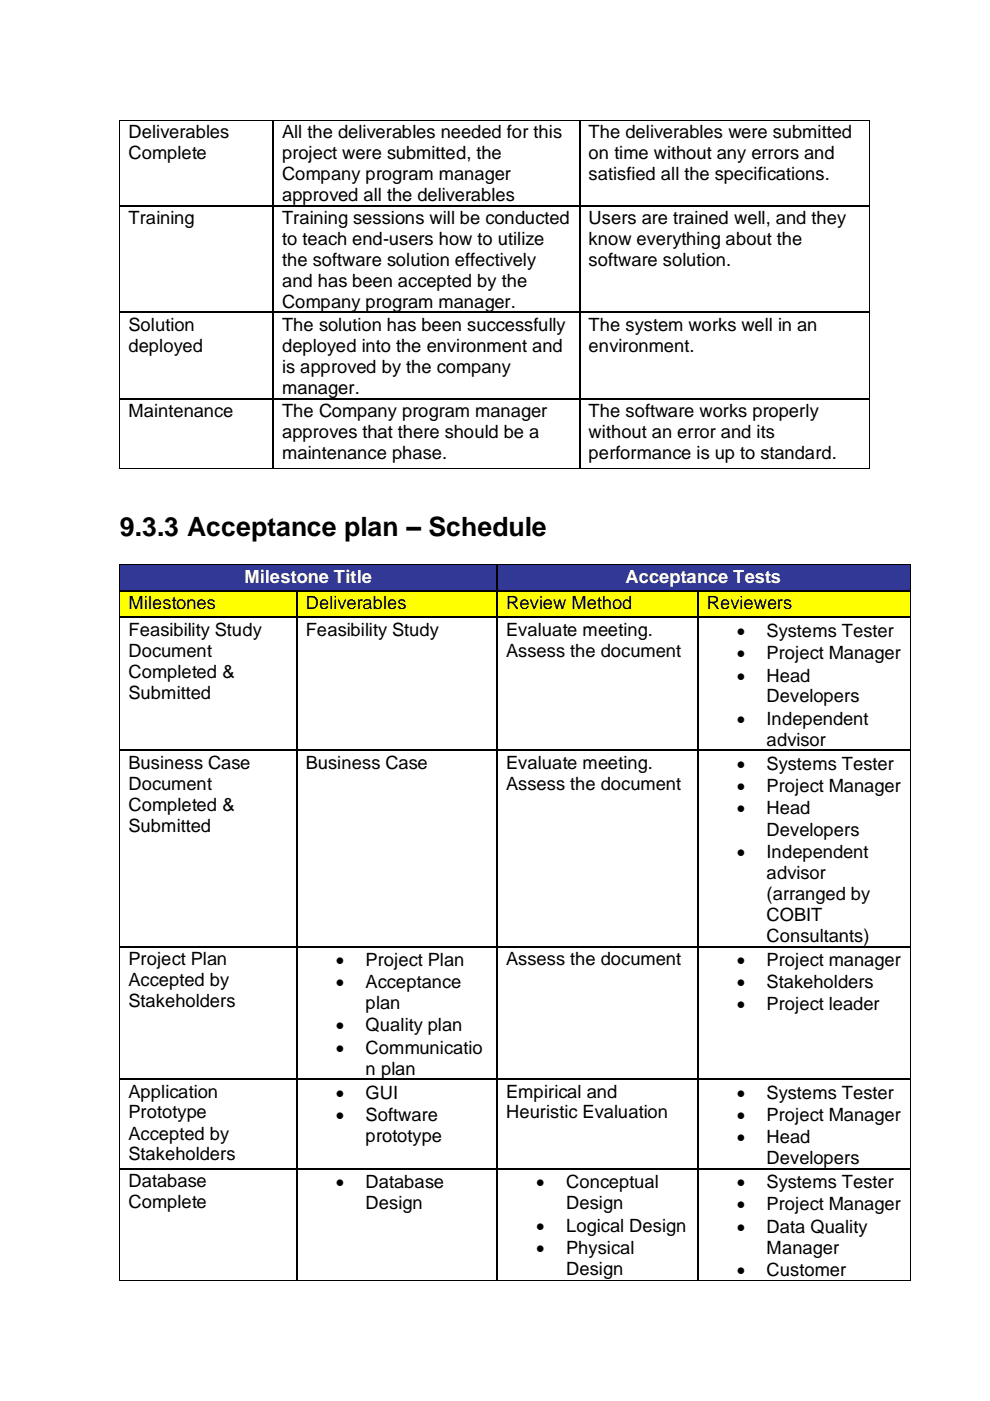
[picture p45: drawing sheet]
<svg xmlns="http://www.w3.org/2000/svg" width="210mm" height="297mm" viewBox="0 0 210 297" stroke-linecap="round" stroke-linejoin="round" font-family="sans-serif">
<defs><g id="words">
<text font-size="5.6" x="25.4" y="113.7">9.3.3 Acceptance plan – Schedule</text>
<g font-size="3.9">
<text x="27.3" y="29.3">Deliverables</text>
<text x="59.8" y="29.3">All the deliverables needed for this</text>
<text x="124.8" y="29.3">The deliverables were submitted</text>
<text x="27.3" y="33.7">Complete</text>
<text x="59.8" y="33.7">project were submitted, the</text>
<text x="124.8" y="33.7">on time without any errors and</text>
<text x="59.8" y="38.2">Company program manager</text>
<text x="124.8" y="38.2">satisfied all the specifications.</text>
<text x="27.3" y="47.5">Training</text>
<text x="59.8" y="42.6">approved all the deliverables</text>
<text x="59.8" y="47.5">Training sessions will be conducted</text>
<text x="124.8" y="47.5">Users are trained well, and they</text>
<text x="59.8" y="52">to teach end-users how to utilize</text>
<text x="124.8" y="52">know everything about the</text>
<text x="59.8" y="56.4">the software solution effectively</text>
<text x="124.8" y="56.4">software solution.</text>
<text x="59.8" y="60.9">and has been accepted by the</text>
<text x="59.8" y="65.3">Company program manager.</text>
<text x="27.3" y="70.1">Solution</text>
<text x="59.8" y="70.1">The solution has been successfully</text>
<text x="124.8" y="70.1">The system works well in an</text>
<text x="27.3" y="74.6">deployed</text>
<text x="59.8" y="74.6">deployed into the environment and</text>
<text x="124.8" y="74.6">environment.</text>
<text x="59.8" y="79.1">is approved by the company</text>
<text x="59.8" y="83.5">manager.</text>
<text x="27.3" y="88.3">Maintenance</text>
<text x="59.8" y="88.3">The Company program manager</text>
<text x="124.8" y="88.3">The software works properly</text>
<text x="59.8" y="92.8">approves that there should be a</text>
<text x="124.8" y="92.8">without an error and its</text>
<text x="59.8" y="97.3">maintenance phase.</text>
<text x="124.8" y="97.3">performance is up to standard.</text>
<text x="27.3" y="129.2">Milestones</text>
<text x="64.9" y="129.2">Deliverables</text>
<text x="107.4" y="129.2">Review Method</text>
<text x="149.9" y="129.2">Reviewers</text>
<text x="27.3" y="134.8">Feasibility Study</text>
<text x="64.9" y="134.8">Feasibility Study</text>
<text x="107.4" y="134.8">Evaluate meeting.</text>
<text x="156.3" y="135.1">•</text>
<text x="162.6" y="135.1">Systems Tester</text>
<text x="27.3" y="139.2">Document</text>
<text x="27.3" y="143.7">Completed &amp;</text>
<text x="107.4" y="139.2">Assess the document</text>
<text x="156.3" y="139.7">•</text>
<text x="162.6" y="139.7">Project Manager</text>
<text x="27.3" y="148.1">Submitted</text>
<text x="156.3" y="144.5">•</text>
<text x="162.6" y="144.5">Head</text>
<text x="162.6" y="148.9">Developers</text>
<text x="156.3" y="153.7">•</text>
<text x="162.6" y="153.7">Independent</text>
<text x="162.6" y="158.1">advisor</text>
<text x="27.3" y="162.9">Business Case</text>
<text x="27.3" y="167.4">Document</text>
<text x="64.9" y="162.9">Business Case</text>
<text x="107.4" y="162.9">Evaluate meeting.</text>
<text x="107.4" y="167.4">Assess the document</text>
<text x="156.3" y="163.2">•</text>
<text x="156.3" y="168">•</text>
<text x="162.6" y="163.2">Systems Tester</text>
<text x="162.6" y="168">Project Manager</text>
<text x="27.3" y="171.9">Completed &amp;</text>
<text x="156.3" y="172.6">•</text>
<text x="162.6" y="172.6">Head</text>
<text x="27.3" y="176.4">Submitted</text>
<text x="162.6" y="177.1">Developers</text>
<text x="156.3" y="181.8">•</text>
<text x="162.6" y="181.8">Independent</text>
<text x="162.6" y="186.3">advisor</text>
<text x="162.6" y="190.7">(arranged by</text>
<text x="162.6" y="195.2">COBIT</text>
<text x="162.6" y="199.7">Consultants)</text>
<text x="27.3" y="204.5">Project Plan</text>
<text x="27.3" y="209">Accepted by</text>
<text x="71.2" y="204.8">•</text>
<text x="71.2" y="209.5">•</text>
<text x="77.6" y="204.8">Project Plan</text>
<text x="77.6" y="209.5">Acceptance</text>
<text x="107.4" y="204.5">Assess the document</text>
<text x="156.3" y="204.8">•</text>
<text x="156.3" y="209.5">•</text>
<text x="162.6" y="204.8">Project manager</text>
<text x="162.6" y="209.5">Stakeholders</text>
<text x="27.3" y="213.4">Stakeholders</text>
<text x="77.6" y="213.9">plan</text>
<text x="156.3" y="214.2">•</text>
<text x="162.6" y="214.2">Project leader</text>
<text x="71.2" y="218.7">•</text>
<text x="77.6" y="218.7">Quality plan</text>
<text x="71.2" y="223.4">•</text>
<text x="77.6" y="223.4">Communicatio</text>
<text x="77.6" y="227.9">n plan</text>
<text x="27.3" y="232.7">Application</text>
<text x="71.2" y="233">•</text>
<text x="77.6" y="233">GUI</text>
<text x="107.4" y="232.7">Empirical and</text>
<text x="156.3" y="233">•</text>
<text x="162.6" y="233">Systems Tester</text>
<text x="27.3" y="237.1">Prototype</text>
<text x="71.2" y="237.7">•</text>
<text x="77.6" y="237.7">Software</text>
<text x="107.4" y="237.1">Heuristic Evaluation</text>
<text x="156.3" y="237.7">•</text>
<text x="162.6" y="237.7">Project Manager</text>
<text x="27.3" y="241.6">Accepted by</text>
<text x="77.6" y="242.2">prototype</text>
<text x="156.3" y="242.4">•</text>
<text x="162.6" y="242.4">Head</text>
<text x="27.3" y="246">Stakeholders</text>
<text x="27.3" y="251.7">Database</text>
<text x="71.2" y="252">•</text>
<text x="77.6" y="252">Database</text>
<text x="113.7" y="252">•</text>
<text x="120.1" y="252">Conceptual</text>
<text x="156.3" y="252">•</text>
<text x="162.6" y="246.8">Developers</text>
<text x="162.6" y="252">Systems Tester</text>
<text x="27.3" y="256.2">Complete</text>
<text x="77.6" y="256.4">Design</text>
<text x="120.1" y="256.4">Design</text>
<text x="156.3" y="256.6">•</text>
<text x="162.6" y="256.6">Project Manager</text>
<text x="113.7" y="261.1">•</text>
<text x="120.1" y="261.1">Logical Design</text>
<text x="156.3" y="261.4">•</text>
<text x="162.6" y="261.4">Data Quality</text>
<text x="113.7" y="265.9">•</text>
<text x="120.1" y="265.9">Physical</text>
<text x="162.6" y="265.9">Manager</text>
<text x="120.1" y="270.3">Design</text>
<text x="156.3" y="270.6">•</text>
<text x="162.6" y="270.6">Customer</text>
</g>
<g font-size="3.9" fill="#fff">
<text x="51.9" y="123.5">Milestone Title</text>
<text x="132.7" y="123.5">Acceptance Tests</text>
</g>
</g></defs>
<g fill="#000">
<path d="M25.2 25.4h.2v.2h-.2z" fill-rule="evenodd"/>
<path d="M25.2 25.4h.2v.2h-.2z" fill-rule="evenodd"/>
<path d="M57.8 25.4h.2v.2h-.2z" fill-rule="evenodd"/>
<path d="M122.8 25.4h.2v.2h-.2z" fill-rule="evenodd"/>
<path d="M184.3 25.4h.2v.2h-.2z" fill-rule="evenodd"/>
<path d="M184.3 25.4h.2v.2h-.2z" fill-rule="evenodd"/>
<path d="M25.2 43.4h.2v.4h-.2z" fill-rule="evenodd"/>
<path d="M57.8 43.4h.3v.4h-.3z" fill-rule="evenodd"/>
<path d="M122.8 43.4h.4v.4h-.4z" fill-rule="evenodd"/>
<path d="M184.3 43.4h.2v.4h-.2z" fill-rule="evenodd"/>
<path d="M25.2 66.1h.2v.3h-.2z" fill-rule="evenodd"/>
<path d="M57.8 66.1h.3v.3h-.3z" fill-rule="evenodd"/>
<path d="M122.8 66.1h.4v.3h-.4z" fill-rule="evenodd"/>
<path d="M184.3 66.1h.2v.3h-.2z" fill-rule="evenodd"/>
<path d="M25.2 84.3h.2v.4h-.2z" fill-rule="evenodd"/>
<path d="M25.2 99.3h.2v.2h-.2z" fill-rule="evenodd"/>
<path d="M25.2 99.3h.2v.2h-.2z" fill-rule="evenodd"/>
<path d="M57.8 84.3h.3v.4h-.3z" fill-rule="evenodd"/>
<path d="M57.8 99.3h.2v.2h-.2z" fill-rule="evenodd"/>
<path d="M122.8 84.3h.4v.4h-.4z" fill-rule="evenodd"/>
<path d="M122.8 99.3h.2v.2h-.2z" fill-rule="evenodd"/>
<path d="M184.3 84.3h.2v.4h-.2z" fill-rule="evenodd"/>
<path d="M184.3 99.3h.2v.2h-.2z" fill-rule="evenodd"/>
<path d="M184.3 99.3h.2v.2h-.2z" fill-rule="evenodd"/>
</g>
<g fill="none" stroke="#000" stroke-width=".21">
<path d="M25.3 25.6v17.8M25.4 25.5h32.4M58 25.5h64.8M123 25.5h61.3M184.4 25.6v17.8M25.3 43.8v22.3M184.4 43.8v22.3M25.3 66.4v17.9M184.4 66.4v17.9M25.3 84.7v14.6M25.4 99.4h32.4M58 99.4h64.8"/>
<path d="M123 99.4h61.3M184.4 84.7v14.6"/>
</g>
<g fill="none" stroke="#000" stroke-width=".35">
<path d="M58 25.6v17.8M123 25.6v17.8M25.4 43.6h32.4M58 43.8v22.3M58.1 43.6h64.7M123 43.8v22.3M123.2 43.6h61.1M25.4 66.3h32.4M58 66.4v17.9M58.1 66.3h64.7M123 66.4v17.9M123.2 66.3h61.1"/>
<path d="M25.4 84.5h32.4M58 84.7v14.6M58.1 84.5h64.7M123 84.7v14.6M123.2 84.5h61.1"/>
</g>
<g fill="#313896">
<path d="M25.4 119.8h79.9v5.3h-79.9z" fill-rule="evenodd"/>
<path d="M27.3 119.8h76.3v4.5h-76.3z" fill-rule="evenodd"/>
<path d="M105.6 119.8h87.4v5.3h-87.4z" fill-rule="evenodd"/>
<path d="M107.4 119.8h83.7v4.5h-83.7z" fill-rule="evenodd"/>
</g>
<g fill="#000">
<path d="M25.2 119.6h.2v.2h-.2z" fill-rule="evenodd"/>
<path d="M25.2 119.6h.2v.2h-.2z" fill-rule="evenodd"/>
<path d="M105.3 119.6h.1v.2h-.1z" fill-rule="evenodd"/>
<path d="M193 119.6h.1v.2h-.1z" fill-rule="evenodd"/>
<path d="M193 119.6h.1v.2h-.1z" fill-rule="evenodd"/>
</g>
<path d="M25.3 119.8v5.3M25.4 119.7h79.9M105.4 119.7h87.6M193.1 119.8v5.3" fill="none" stroke="#000" stroke-width=".21"/>
<path d="M105.4 119.8v5.3" fill="none" stroke="#000" stroke-width=".35"/>
<g fill="#ff0">
<path d="M25.4 125.4h37.3v5.3h-37.3z" fill-rule="evenodd"/>
<path d="M27.3 125.4h33.8v4.5h-33.8z" fill-rule="evenodd"/>
<path d="M63.1 125.4h42.2v5.3h-42.2z" fill-rule="evenodd"/>
<path d="M64.9 125.4h38.7v4.5h-38.7z" fill-rule="evenodd"/>
<path d="M105.6 125.4h42.2v5.3h-42.2z" fill-rule="evenodd"/>
<path d="M107.4 125.4h38.7v4.5h-38.7z" fill-rule="evenodd"/>
<path d="M148.1 125.4h44.9v5.3h-44.9z" fill-rule="evenodd"/>
<path d="M149.9 125.4h41.2v4.5h-41.2z" fill-rule="evenodd"/>
</g>
<g fill="#000">
<path d="M25.2 125.1h.2v.3h-.2z" fill-rule="evenodd"/>
<path d="M25.2 130.7h.2v.4h-.2z" fill-rule="evenodd"/>
<path d="M62.7 125.1h.4v.3h-.4z" fill-rule="evenodd"/>
<path d="M62.7 130.7h.4v.4h-.4z" fill-rule="evenodd"/>
<path d="M105.3 125.1h.3v.3h-.3z" fill-rule="evenodd"/>
<path d="M105.3 130.7h.3v.4h-.3z" fill-rule="evenodd"/>
<path d="M147.8 125.1h.3v.3h-.3z" fill-rule="evenodd"/>
<path d="M147.8 130.7h.3v.4h-.3z" fill-rule="evenodd"/>
<path d="M193 125.1h.1v.3h-.1z" fill-rule="evenodd"/>
<path d="M193 130.7h.1v.4h-.1z" fill-rule="evenodd"/>
<path d="M25.2 158.9h.2v.3h-.2z" fill-rule="evenodd"/>
<path d="M62.7 158.9h.4v.3h-.4z" fill-rule="evenodd"/>
<path d="M105.3 158.9h.3v.3h-.3z" fill-rule="evenodd"/>
<path d="M147.8 158.9h.3v.3h-.3z" fill-rule="evenodd"/>
<path d="M193 158.9h.1v.3h-.1z" fill-rule="evenodd"/>
<path d="M25.2 200.5h.2v.4h-.2z" fill-rule="evenodd"/>
<path d="M62.7 200.5h.4v.4h-.4z" fill-rule="evenodd"/>
<path d="M105.3 200.5h.3v.4h-.3z" fill-rule="evenodd"/>
<path d="M147.8 200.5h.3v.4h-.3z" fill-rule="evenodd"/>
<path d="M193 200.5h.1v.4h-.1z" fill-rule="evenodd"/>
<path d="M25.2 228.7h.2v.3h-.2z" fill-rule="evenodd"/>
<path d="M62.7 228.7h.4v.3h-.4z" fill-rule="evenodd"/>
<path d="M105.3 228.7h.3v.3h-.3z" fill-rule="evenodd"/>
<path d="M147.8 228.7h.3v.3h-.3z" fill-rule="evenodd"/>
<path d="M193 228.7h.1v.3h-.1z" fill-rule="evenodd"/>
<path d="M25.2 247.6h.2v.4h-.2z" fill-rule="evenodd"/>
<path d="M62.7 247.6h.4v.4h-.4z" fill-rule="evenodd"/>
<path d="M105.3 247.6h.3v.4h-.3z" fill-rule="evenodd"/>
<path d="M147.8 247.6h.3v.4h-.3z" fill-rule="evenodd"/>
<path d="M193 247.6h.1v.4h-.1z" fill-rule="evenodd"/>
<path d="M25.2 271.4h.2v.1h-.2z" fill-rule="evenodd"/>
<path d="M25.2 271.4h.2v.1h-.2z" fill-rule="evenodd"/>
<path d="M62.7 271.4h.2v.1h-.2z" fill-rule="evenodd"/>
<path d="M105.3 271.4h.1v.1h-.1z" fill-rule="evenodd"/>
<path d="M147.8 271.4h.2v.1h-.2z" fill-rule="evenodd"/>
<path d="M193 271.4h.1v.1h-.1z" fill-rule="evenodd"/>
<path d="M193 271.4h.1v.1h-.1z" fill-rule="evenodd"/>
</g>
<g fill="none" stroke="#000" stroke-width=".35">
<path d="M25.4 125.3h37.3M25.4 130.9h37.3M62.9 125.4v5.3M62.9 131.1v27.8M63.1 125.3h42.2M63.1 130.9h42.2M105.4 125.4v5.3M105.4 131.1v27.8M105.6 125.3h42.2M105.6 130.9h42.2M148 125.4v5.3M148 131.1v27.8"/>
<path d="M148.1 125.3h44.9M148.1 130.9h44.9M25.4 159.1h37.3M62.9 159.2v41.3M63.1 159.1h42.2M105.4 159.2v41.3M105.6 159.1h42.2M148 159.2v41.3M148.1 159.1h44.9M25.4 200.7h37.3M62.9 200.9v27.8M63.1 200.7h42.2"/>
<path d="M105.4 200.9v27.8M105.6 200.7h42.2M148 200.9v27.8M148.1 200.7h44.9M25.4 228.8h37.3M62.9 229v18.6M63.1 228.8h42.2M105.4 229v18.6M105.6 228.8h42.2M148 229v18.6M148.1 228.8h44.9M25.4 247.8h37.3"/>
<path d="M62.9 248v23.4M63.1 247.8h42.2M105.4 248v23.4M105.6 247.8h42.2M148 248v23.4M148.1 247.8h44.9"/>
</g>
<g fill="none" stroke="#000" stroke-width=".21">
<path d="M25.3 125.4v5.3M25.3 131.1v27.8M193.1 125.4v5.3M193.1 131.1v27.8M25.3 159.2v41.3M193.1 159.2v41.3M25.3 200.9v27.8M193.1 200.9v27.8M25.3 229v18.6M193.1 229v18.6M25.3 248v23.4M193.1 248v23.4"/>
<path d="M25.4 271.5h37.3M62.9 271.5h42.4M105.4 271.5h42.4M148 271.5h45"/>
</g>
<use href="#words"/>
</svg>
